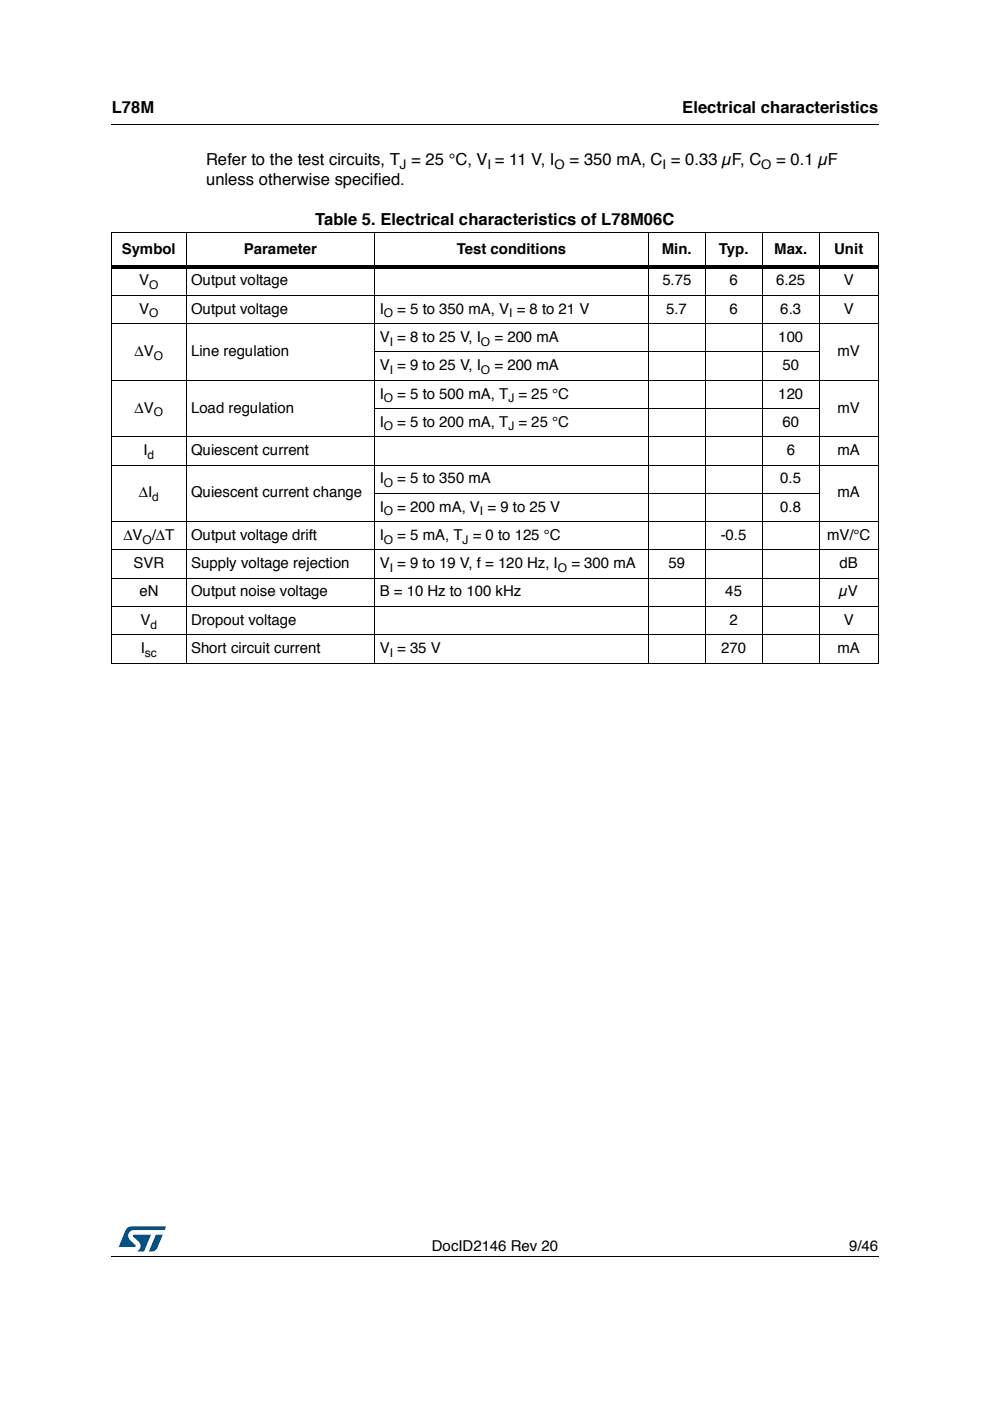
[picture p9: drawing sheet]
<svg xmlns="http://www.w3.org/2000/svg" width="210mm" height="297mm" viewBox="0 0 210 297" stroke-linecap="round" stroke-linejoin="round" font-family="sans-serif">
<defs><g id="words">
<g font-size="3.5">
<text x="23.7" y="23.9">L78M</text>
<text x="144.7" y="23.9">Electrical characteristics</text>
<text x="43.7" y="35">Refer to the test circuits, T = 25 °C, V = 11 V, I</text>
<text x="120.8" y="35">= 350 mA, C = 0.33 µF, C</text>
<text x="164.6" y="35">= 0.1 µF</text>
<text x="43.7" y="39.2">unless otherwise specified.</text>
<text x="66.8" y="47.7">Table 5. Electrical characteristics of L78M06C</text>
</g>
<g font-size="3.2">
<text x="25.8" y="53.8">Symbol</text>
<text x="51.7" y="53.8">Parameter</text>
<text x="96.9" y="53.8">Test conditions</text>
<text x="140.3" y="53.8">Min.</text>
<text x="152.4" y="53.8">Typ.</text>
<text x="164.1" y="53.8">Max.</text>
<text x="176.9" y="53.8">Unit</text>
<text x="29.5" y="60.5">V</text>
<text x="40.5" y="60.5">Output voltage</text>
<text x="140.4" y="60.5">5.75</text>
<text x="154.7" y="60.5">6</text>
<text x="164.6" y="60.5">6.25</text>
<text x="178.9" y="60.5">V</text>
<text x="29.5" y="66.5">V</text>
<text x="40.5" y="66.5">Output voltage</text>
<text x="80.5" y="66.5">I</text>
<text x="84.2" y="66.5">= 5 to 350 mA, V = 8 to 21 V</text>
<text x="141.3" y="66.5">5.7</text>
<text x="154.7" y="66.5">6</text>
<text x="165.4" y="66.5">6.3</text>
<text x="178.9" y="66.5">V</text>
<text x="28.5" y="75.5">∆V</text>
<text x="40.5" y="75.5">Line regulation</text>
<text x="80.5" y="72.5">V = 8 to 25 V, I</text>
<text x="104.9" y="72.5">= 200 mA</text>
<text x="165" y="72.5">100</text>
<text x="177.6" y="75.5">mV</text>
<text x="80.5" y="78.5">V = 9 to 25 V, I</text>
<text x="104.9" y="78.5">= 200 mA</text>
<text x="165.9" y="78.5">50</text>
<text x="28.5" y="87.5">∆V</text>
<text x="40.5" y="87.5">Load regulation</text>
<text x="80.5" y="84.5">I</text>
<text x="84.2" y="84.5">= 5 to 500 mA, T = 25 °C</text>
<text x="165" y="84.5">120</text>
<text x="177.6" y="87.5">mV</text>
<text x="80.5" y="90.5">I</text>
<text x="84.2" y="90.5">= 5 to 200 mA, T = 25 °C</text>
<text x="165.9" y="90.5">60</text>
<text x="30.4" y="96.5">I</text>
<text x="40.5" y="96.5">Quiescent current</text>
<text x="166.8" y="96.5">6</text>
<text x="177.6" y="96.5">mA</text>
<text x="29.5" y="105.5">∆I</text>
<text x="40.5" y="105.5">Quiescent current change</text>
<text x="80.5" y="102.5">I</text>
<text x="84.2" y="102.5">= 5 to 350 mA</text>
<text x="165.4" y="102.5">0.5</text>
<text x="177.6" y="105.5">mA</text>
<text x="80.5" y="108.5">I</text>
<text x="84.2" y="108.5">= 200 mA, V = 9 to 25 V</text>
<text x="165.4" y="108.5">0.8</text>
<text x="26.2" y="114.5">∆V /∆T</text>
<text x="40.5" y="114.5">Output voltage drift</text>
<text x="80.5" y="114.5">I</text>
<text x="84.2" y="114.5">= 5 mA, T = 0 to 125 °C</text>
<text x="152.8" y="114.5">-0.5</text>
<text x="175.3" y="114.5">mV/°C</text>
<text x="28.3" y="120.5">SVR</text>
<text x="40.5" y="120.5">Supply voltage rejection</text>
<text x="80.5" y="120.5">V = 9 to 19 V, f = 120 Hz, I</text>
<text x="121.2" y="120.5">= 300 mA</text>
<text x="141.7" y="120.5">59</text>
<text x="178" y="120.5">dB</text>
<text x="29.5" y="126.4">eN</text>
<text x="40.5" y="126.4">Output noise voltage</text>
<text x="80.5" y="126.4">B = 10 Hz to 100 kHz</text>
<text x="153.8" y="126.4">45</text>
<text x="178" y="126.4">µV</text>
<text x="29.8" y="132.5">V</text>
<text x="40.5" y="132.5">Dropout voltage</text>
<text x="154.7" y="132.5">2</text>
<text x="178.9" y="132.5">V</text>
<text x="29.8" y="138.5">I</text>
<text x="40.5" y="138.5">Short circuit current</text>
<text x="80.5" y="138.5">V = 35 V</text>
<text x="152.9" y="138.5">270</text>
<text x="177.6" y="138.5">mA</text>
<text x="91.6" y="265.1">DocID2146 Rev 20</text>
<text x="180" y="265.1">9/46</text>
</g>
<g font-size="2.8">
<text x="84.8" y="35.9">J</text>
<text x="103.4" y="35.9">I</text>
<text x="117.6" y="35.9">O</text>
<text x="140.5" y="35.9">I</text>
<text x="161.4" y="35.9">O</text>
</g>
<g font-size="2.5">
<text x="31.6" y="61.3">O</text>
<text x="31.6" y="67.3">O</text>
<text x="81.4" y="67.3">O</text>
<text x="107.9" y="67.3">I</text>
<text x="32.6" y="76.3">O</text>
<text x="82.6" y="73.3">I</text>
<text x="102" y="73.3">O</text>
<text x="82.6" y="79.3">I</text>
<text x="102" y="79.3">O</text>
<text x="32.6" y="88.3">O</text>
<text x="81.4" y="85.3">O</text>
<text x="107.8" y="85.3">J</text>
<text x="81.4" y="91.3">O</text>
<text x="107.8" y="91.3">J</text>
<text x="31.3" y="97.3">d</text>
<text x="32.3" y="106.3">d</text>
<text x="81.4" y="103.3">O</text>
<text x="81.4" y="109.3">O</text>
<text x="101.8" y="109.3">I</text>
<text x="30.2" y="115.3">O</text>
<text x="81.4" y="115.3">O</text>
<text x="98.1" y="115.3">J</text>
<text x="82.6" y="121.2">I</text>
<text x="118.3" y="121.2">O</text>
<text x="31.9" y="133.3">d</text>
<text x="30.7" y="139.2">sc</text>
<text x="82.6" y="139.2">I</text>
</g>
</g></defs>
<path d="M23.6 26.2l.1 .2zM23.6 266.3l.1 .1z" fill="#000"/>
<path d="M23.7 26.3h162.6M23.7 266.4h162.6" fill="none" stroke="#000" stroke-width=".21"/>
<path d="M25.2 260h10v5.3h-10z" fill="#fff"/>
<g fill="#005189">
<path d="M26.8 260.5l1.1-.5 7.3 .1-.3 .7h-6.5a1.31 1.31 0 0 0-1.2 1.1 1.31 1.31 0 0 0 .8 1.4l.7 .7v.3l-3.5 .1z"/>
<path d="M33.1 261.8h1.4l-.7 1.6a2.16 2.16 0 0 1-1.3 1.9l-.9-.1z"/>
<path d="M28.2 261.8l3.8 .1-1.4 3.3-1.6 .1a1.43 1.43 0 0 0 .6-1.7l-1.4-1.4z"/>
</g>
<g fill="none" stroke="#000" stroke-width=".21">
<path d="M23.6 49.2h162.7M23.7 49.3v91.2M39.5 49.1v91.6M79.5 49.1v91.6M137.5 49.1v91.6M149.5 49.1v91.6M161.6 49.1v91.6M173.7 49.1v91.6M186.2 49.3v91.2M23.6 62.6h162.7M23.6 68.6h162.7M79.4 74.6h94.4"/>
<path d="M23.6 80.6h162.7M23.6 92.6h162.7M23.6 98.6h162.7M79.4 86.6h94.4M23.6 110.6h162.7M23.6 116.6h162.7M79.4 104.6h94.4M23.6 122.6h162.7M23.6 128.6h162.7M23.6 134.6h162.7M23.6 140.6h162.7"/>
</g>
<path d="M23.6 56.3h162.7v.7h-162.7z" fill="#000"/>
<use href="#words"/>
</svg>
